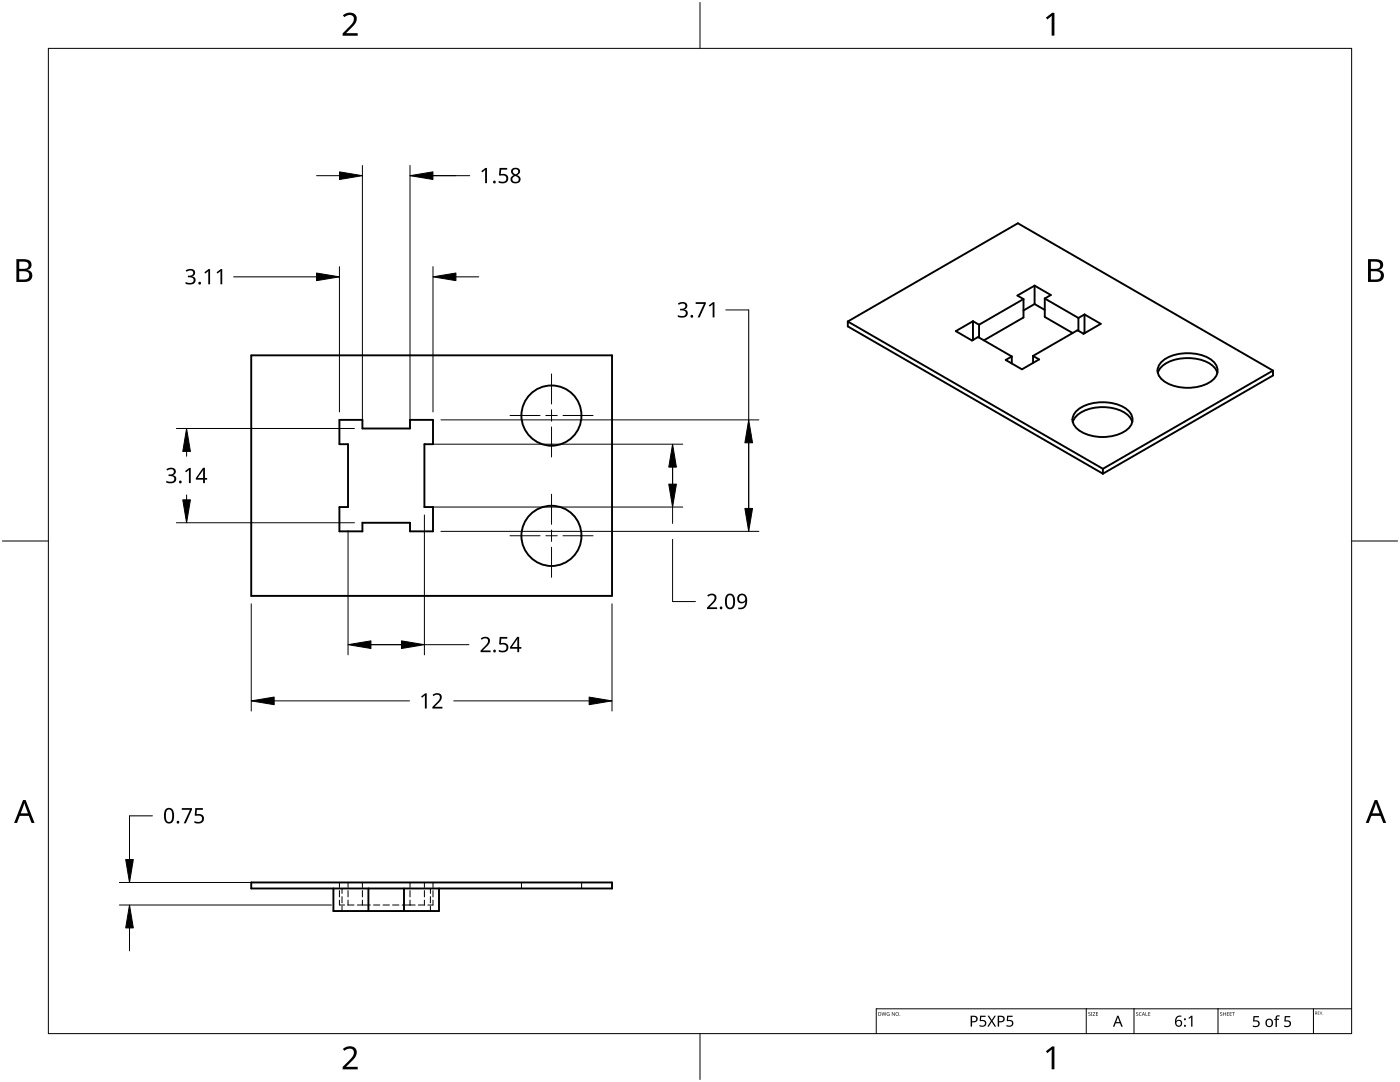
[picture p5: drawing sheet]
<svg xmlns="http://www.w3.org/2000/svg" width="279mm" height="216mm" viewBox="0 0 279 216" stroke-linecap="round" stroke-linejoin="round" font-family="sans-serif">
<g fill="none" stroke="#000" stroke-width=".2">
<path d="M67.7 179.6v1h1.1M67.7 176.1v1M67.7 177.7v1.3M68.3 177.3v1M68.3 178.9v1.3M69.5 176.1v1M69.5 177.7v1.3M69.5 179.6v1M72.3 176.1v1M72.3 177.7v1.3M72.3 179.6v1M81.8 176.1v1"/>
<path d="M81.8 177.7v1.3M81.8 179.6v1M84.7 176.1v1M84.7 177.7v1.3M84.7 179.6v1M85.9 177.3v1M85.9 178.9v1.3M86.4 179.6v1h-1M86.4 176.1v1M86.4 177.7v1.3M104.1 176.1v1.2M116.1 176.1v1.2"/>
<path d="M68.3 180.8v1M69.4 180.6h1.3M71.3 180.6h2.6M74.5 180.6h1.3M76.4 180.6h1.3M78.3 180.6h1.3M80.3 180.6h2.5M84.8 180.6h-1.3M85.9 180.8v1"/>
</g>
<g fill="none" stroke="#000" stroke-width=".38">
<path d="M204.3 59.7v3.7l-7.9 4.5M204.3 59.7l-8.9 5.1M206.5 57l-3.5 2 1.3 .7M206.5 57v3.7M206.5 57l3.2 1.9-1.2 .7M208.5 59.6v3.6l5.6 3.3M208.5 59.6l6.7 3.8M50.1 70.9h72v48h-72zM169.2 64.1l50.9 29.4M169.2 64.1v1l50.9 29.4M169.2 64.1l33.9-19.5 51 29.3M194.2 64.1l1.2 .7"/>
<path d="M194.2 67.8h.1M194.2 64.1v3.7M194.2 67.8l-.3 .1M194.2 64.1l-3.5 2 3.3 1.8 1.2-.7 6.7 3.9M195.4 64.8v2.6M201.9 71.1v1.4M206.2 71l1.2 .7-3.4 2-3.3-1.9 1.2-.7M206.2 71v1.4M206.5 60.7l-2.2 1.2M206.5 60.7l2 1.1M215.2 63.4v2.6M216.4 62.7l-1.2 .7"/>
<path d="M216.4 62.7v3.7M216.4 66.4l-.2 .2M216.4 62.7l3.3 1.9-3.5 2-1.2-.7-8.8 5.1M216.4 66.4l.1 .1M231.1 74.4a5.4 5.4 0 0 1 4.9-2.9 7.7 7.7 0 0 1 6.4 1.9l.6 1M231.8 72.2a8.7 8.7 0 0 1 10.4 0 2.42 2.42 0 0 1-.6 4 8.9 8.9 0 0 1-9.8-.5 2.25 2.25 0 0 1 0-3.5zM254.1 73.9v1l-34 19.6M254.1 73.9l-34 19.6M67.7 83.8h4.6v1.7h9.5v-1.7h4.6v4.8h-1.7v12.6h1.7v4.8h-4.6v-1.7h-9.5v1.7h-4.6v-4.8h1.8v-12.6h-1.8zM214.1 84.2a5.4 5.4 0 0 1 5-2.9 7.7 7.7 0 0 1 6.3 1.9l.6 1M214.9 82a8.7 8.7 0 0 1 10.3 0 2.43 2.43 0 0 1-.6 4 8.8 8.8 0 0 1-9.7-.5 2.25 2.25 0 0 1 0-3.5zM220.1 93.5v1"/>
<path d="M50.1 176.1h72v1.2h-72zM66.5 177.3v4.5h21.1v-4.5M73.5 177.3v4.5M80.6 177.3v4.5"/>
<circle cx="110" cy="82.9" r="6"/>
<circle cx="110" cy="106.9" r="6"/>
</g>
<path d="M216.8 201.3v4.9M226.3 201.3v4.9M243.1 201.3v4.9M262.1 201.3v4.9M269.7 201.3h-94.8v4.9" fill="none" stroke="#000" stroke-width=".2"/>
<g fill="#000">
<path d="M175.9 202l.3 .6 .2-.6 .2 .6 .3-.6-.2 .7-.3-.6-.3 .6zM177 202.1l.5-.1-.3 .1-.2 .2 .3 .3h.2v-.2l-.2-.1h.2v.4l-.5-.1zM178 202l.5 .6 .1-.6v.7l-.5-.6-.1 .6zM195.6 202.7h1.1v.2h-.9v.6a.75 .75 0 0 1 1.1 .8 .75 .75 0 0 1-1.2 .6l-.2-.1v-.3l.2 .1a.51 .51 0 0 0 .9-.3 .51 .51 0 0 0-.8-.5l-.3-.1zM197.1 202.7h.3l.5 .8 .6-.8h.3l-.7 1 .7 1.2h-.3l-.6-1-.6 1h-.3l.8-1.2zM201 202.7h1.1v.2h-.9v.6a.75 .75 0 0 1 1 .8 .75 .75 0 0 1-1.1 .6l-.2-.1v-.3l.2 .1a.51 .51 0 0 0 .9-.3 .51 .51 0 0 0-.8-.5l-.3-.1zM217.2 202h.3l.1 .1a.18 .18 0 0 0-.2 0 .18 .18 0 0 0-.1 .2 .18 .18 0 0 0 .3 0 .23 .23 0 0 1-.1 .4 .23 .23 0 0 1-.3-.1 .18 .18 0 0 0 .3 .1 .18 .18 0 0 0 0-.3l-.3-.2zM217.7 202h.3v.7h-.3zM218.1 202h.5l-.4 .6 .4 .1h-.5l.4-.7zM218.7 202h.4h-.3v.3h.3l-.3 .1v.2l.3 .1h-.4zM226.8 202h.2l.1 .1a.18 .18 0 0 0-.2 0 .18 .18 0 0 0 0 .2 .18 .18 0 0 0 .2 0 .23 .23 0 0 1 0 .4 .23 .23 0 0 1-.4-.1 .18 .18 0 0 0 .3 .1 .18 .18 0 0 0 0-.3l-.2-.2zM227.4 202.1l.2-.1 .2 .1a.29 .29 0 0 0-.4 .2 .29 .29 0 0 0 .4 .3l-.1 .1-.3-.1z"/>
<path d="M228.6 202l.1 .6 .3 .1h-.4zM229.2 202h.4h-.3v.3h.2l-.2 .1v.2l.3 .1h-.4zM237.2 203.1l.6-.4h.2v2.2h-.3v-1.9l-.4 .3zM243.5 202h.3l.1 .1a.18 .18 0 0 0-.3 0 .18 .18 0 0 0 0 .2 .18 .18 0 0 0 .3 0 .23 .23 0 0 1-.1 .4 .23 .23 0 0 1-.3-.1 .18 .18 0 0 0 .2 .1 .18 .18 0 0 0 .1-.3l-.3-.2zM244.1 202l.1 .3h.4v-.3v.7v-.3h-.4l-.1 .3zM244.8 202h.5h-.4v.3h.3l-.3 .1v.2l.4 .1h-.5zM245.4 202h.4h-.3v.3h.3l-.3 .1v.2l.3 .1h-.4zM245.9 202h.5h-.2v.7l-.1-.7zM250.2 202.7h1.1v.3h-.9l-.1 .6a.75 .75 0 0 1 1.1 .7 .75 .75 0 0 1-1.1 .6l-.3-.1v-.2l.3 .1a.51 .51 0 0 0 .8-.3 .51 .51 0 0 0-.7-.6h-.3zM254.7 202.7l.3-.1h.4l-.1 .3-.3-.1-.2 .2v.3h.4v.2h-.4v1.4h-.2v-1.4h-.3l.3-.2zM256.4 202.7h1.1v.3h-.9v.6a.75 .75 0 0 1 1.1 .7 .75 .75 0 0 1-1.2 .6l-.2-.1v-.2l.2 .1a.51 .51 0 0 0 .9-.3 .51 .51 0 0 0-.8-.6h-.3zM263 201.8h.3l-.2 .1v.2h.2l-.2 .1v.2l.2 .1h-.3z"/>
<path d="M263.4 201.8l.2 .6 .3-.6-.2 .7z"/>
<path d="M175.3 202l.5 .1 .1 .3-.2 .2-.4 .1zM175.4 202v.6h.2l.1-.4z"/>
<path d="M178.7 202.3a.37 .37 0 0 1 .7 0 .37 .37 0 0 1-.7 0zM178.8 202.3a.3 .3 0 0 0 .6 0 .3 .3 0 0 0-.6 0z"/>
<path d="M193.7 202.7h.6a.69 .69 0 0 1 .8 .7 .69 .69 0 0 1-.9 .6h-.2v.9h-.3zM194 202.9v.9a.52 .52 0 0 0 .7-.1 .52 .52 0 0 0 0-.7z"/>
<path d="M199.1 202.7h.6a.69 .69 0 0 1 .8 .7 .69 .69 0 0 1-.9 .6h-.2v.9h-.3zM199.4 202.9v.9a.52 .52 0 0 0 .7-.1 .52 .52 0 0 0 0-.7z"/>
<path d="M223 202.7h.2l.9 2.2h-.3l-.3-.7h-.8l-.3 .7h-.3zM223.1 203l-.4 .9h.7z"/>
<path d="M228.2 202l.3 .7-.2-.2h-.2l-.2 .2zM228.2 202.1l-.1 .3h.2z"/>
<path d="M234.8 202.9l.7-.3 .3 .1v.2a.74 .74 0 0 0-1 .8 .69 .69 0 0 1 1 .2 .69 .69 0 0 1-.3 1 .69 .69 0 0 1-.9-.5l-.1-.9zM234.8 204.2a.48 .48 0 0 0 .9 0 .48 .48 0 0 0-.9 0z"/>
<path d="M252.7 203.5a.77 .77 0 0 1 .9-.2 .77 .77 0 0 1 .5 .8 .81 .81 0 0 1-1.1 .8 .81 .81 0 0 1-.3-1.3zM253 203.6l-.2 .5a.52 .52 0 0 0 .6 .6 .52 .52 0 0 0 .4-.7 .48 .48 0 0 0-.3-.5 .48 .48 0 0 0-.5 .1z"/>
<path d="M262.5 201.8h.1a.17 .17 0 0 1 .2 .2 .17 .17 0 0 1-.1 .2l.2 .3-.4-.3v.3zM262.5 201.9v.2h.2v-.2z"/>
<circle cx="179.6" cy="202.6" r=".07"/>
<circle cx="236.5" cy="204.7" r=".2"/>
<circle cx="236.5" cy="203.4" r=".2"/>
<circle cx="264" cy="202.4" r=".06"/>
</g>
<path d="M9.7 9.7h260v196.5h-260z" fill="none" stroke="#000" stroke-width=".2"/>
<path d="M139.7 .5v9.2M.5 108h9.2M269.7 108h9.2M139.7 206.2v9.2" fill="none" stroke="#000" stroke-width=".2"/>
<g fill="#000">
<path d="M68.4 3.1a1.64 1.64 0 0 1 2.8 .4 2.52 2.52 0 0 1-1.2 2.2l-.9 .9h2.3v.5h-3v-.4l1.2-1.2a1.95 1.95 0 0 0 .9-2.2 1.23 1.23 0 0 0-1.8 .1zM208.7 3.5l1.3-.9h.4v4.5h-.5v-4l-.9 .8zM68.4 209.3a1.64 1.64 0 0 1 2.8 .4 2.52 2.52 0 0 1-1.2 2.2l-.9 1h2.3v.5h-3v-.5l1.2-1.2a1.95 1.95 0 0 0 .9-2.1 1.23 1.23 0 0 0-1.8 .1zM208.7 209.8l1.3-1h.4v4.6h-.5v-4l-.9 .7z"/>
<path d="M3.3 51.7h1.3a1.28 1.28 0 0 1 1.7 1.3 1.04 1.04 0 0 1-.9 .9 1.23 1.23 0 0 1 1 1.5 1.23 1.23 0 0 1-1.5 .9h-1.6zM3.8 54.1v1.7h1a.86 .86 0 0 0 1-.9 .86 .86 0 0 0-1.1-.8zM3.8 52.2v1.4h.9a.78 .78 0 0 0 1-.7 .78 .78 0 0 0-1.1-.7z"/>
<path d="M273 51.7h1.3a1.28 1.28 0 0 1 1.7 1.3 1.04 1.04 0 0 1-.8 .9 1.23 1.23 0 0 1 1 1.5 1.23 1.23 0 0 1-1.6 .9h-1.6zM273.6 54.1v1.7h.9a.86 .86 0 0 0 1.1-.9 .86 .86 0 0 0-1.1-.8zM273.6 52.2v1.4h.8a.78 .78 0 0 0 1-.7 .78 .78 0 0 0-1.1-.7z"/>
<path d="M4.6 159.6h.5l1.8 4.6h-.6l-.6-1.4h-1.8l-.5 1.4h-.6zM4.8 160.2l-.7 2.1h1.5z"/>
<path d="M274.3 159.6h.6l1.7 4.6h-.6l-.5-1.4h-1.8l-.6 1.4h-.5zM274.6 160.2l-.7 2.1h1.4z"/>
</g>
<path d="M110.1 74.6v6M101.8 82.9h6M110.1 81.8v2.2M110.1 98.6v6M110.1 85.2v6M111.2 82.9h-2.3M118.4 82.9h-6M101.8 106.9h6M110.1 105.8v2.2M110.1 109.2v6M111.2 106.9h-2.3M118.4 106.9h-6" fill="none" stroke="#000" stroke-width=".2"/>
<g fill="none" stroke="#000" stroke-width=".2">
<path d="M63.2 35.1h4.6M72.3 33v50.9M81.8 33v50.9M93.7 35.1h-11.9M67.7 53.2v29M67.7 55.2h-21.1M86.4 53.2v29M91 55.2h4.6M144.8 61.8h4.6v22M35.2 85.5h35.5M37.2 98.8v.9M37.2 90.1v.9"/>
<path d="M86.3 88.6h50M134.2 93.2v3.4M149.4 88.4v13.1M151.5 83.8h-63.5M35.2 104.3h35.5M69.5 105.9v24.8M84.7 102.8v27.9M86.3 101.2h50M88 106h63.5M134.2 107.6v12.4h4.6M134.2 101.2v3.2M50.1 120.5v21.4"/>
<path d="M54.7 139.9h27M80.1 128.6h-6.1M93.6 128.6h-8.9M117.6 139.9h-27M122.1 120.5v21.4M30.4 162.8h-4.6v13.3M66.2 176.1h-42.4M23.8 180.6h42.4M25.8 185.2v4.5"/>
</g>
<g fill="#000" stroke="#000" stroke-width=".2">
<path d="M67.8 34.3l4.5 .8-4.5 .7zM81.8 35.1l4.6-.8v1.5zM63.2 54.5l4.5 .7-4.5 .8zM86.4 55.2l4.6-.7v1.5zM37.2 85.5l.8 4.6h-1.5zM36.5 99.7h1.5l-.8 4.6zM134.2 88.6l.8 4.6h-1.5zM133.5 96.6h1.5l-.8 4.6zM149.4 83.8l.8 4.6h-1.5zM148.7 101.5h1.5l-.8 4.5zM69.5 128.6l4.5-.7v1.5zM80.1 127.9l4.6 .7-4.6 .8z"/>
<path d="M117.6 139.1l4.5 .8-4.5 .7zM50.1 139.9l4.6-.8v1.5zM25.1 171.5h1.5l-.8 4.6zM25.8 180.6l.8 4.6h-1.5z"/>
</g>
<g fill="#000">
<path d="M96.1 34.1l.8-.6h.3v3h-.4v-2.6l-.6 .5zM99.7 33.5h1.5v.4h-1.2l-.1 .8a1.02 1.02 0 0 1 1.5 .9 1.02 1.02 0 0 1-1.3 1l-.6-.2v-.3a.88 .88 0 0 0 1 .2 .88 .88 0 0 0 .5-.8 .85 .85 0 0 0-1.2-.4l-.2-.2zM37.1 54a1.09 1.09 0 0 1 1-.4 1.09 1.09 0 0 1 .8 .8 .74 .74 0 0 1-.6 .8 .81 .81 0 0 1 .8 .8 .81 .81 0 0 1-1 .8l-1.1-.2v-.3a1.08 1.08 0 0 0 1.6-.3 .62 .62 0 0 0-.8-.7h-.3v-.3a.7 .7 0 0 0 .8 0 .7 .7 0 0 0 .2-.8 .89 .89 0 0 0-1.3 0zM40.8 54.3l.8-.6h.3v3h-.3v-2.6l-.6 .5zM43.2 54.3l.8-.6h.4v3h-.4v-2.6l-.6 .5zM135.3 60.6a1.06 1.06 0 0 1 1.1-.4 1.06 1.06 0 0 1 .8 1l-.2 .3-.5 .2a.82 .82 0 0 1 .8 .9 .82 .82 0 0 1-.9 .8l-1.1-.2v-.3a1.08 1.08 0 0 0 1.6-.3 .62 .62 0 0 0-.9-.7h-.3v-.3a.7 .7 0 0 0 .8 0 .7 .7 0 0 0 .2-.8 .89 .89 0 0 0-1.2 0zM138.8 60.3h2.1v.3l-1.3 2.7h-.4l1.3-2.7h-1.7zM141.5 60.9l.8-.6h.3v3h-.4v-2.6l-.6 .5zM33.2 93.6a1.09 1.09 0 0 1 1.1-.3 1.09 1.09 0 0 1 .8 .8 .74 .74 0 0 1-.6 .7 .81 .81 0 0 1 .7 .9 .81 .81 0 0 1-.9 .7l-1.1-.1v-.4a1.08 1.08 0 0 0 1.6-.2 .62 .62 0 0 0-.9-.7h-.3v-.3a.7 .7 0 0 0 .8-.1 .7 .7 0 0 0 .3-.7 .89 .89 0 0 0-1.3 0zM36.9 94l.9-.6h.3v3h-.4v-2.6l-.6 .5zM95.9 127.4a1.01 1.01 0 0 1 1.2-.4 1.01 1.01 0 0 1 .7 1.1l-.3 .5-1.1 1.2h1.5v.3h-2v-.3l1.1-1.1a.72 .72 0 0 0 .4-.7 .72 .72 0 0 0-.4-.6l-.9 .3zM99.7 127.1h1.5v.3h-1.2v.9a1.02 1.02 0 0 1 1.5 .9 1.02 1.02 0 0 1-1.4 1l-.6-.2v-.3a.88 .88 0 0 0 1 .2 .88 .88 0 0 0 .6-.8 .85 .85 0 0 0-1.3-.5l-.2-.1z"/>
<path d="M141.1 118.8a1.01 1.01 0 0 1 1.2-.4 1.01 1.01 0 0 1 .7 1.1l-.3 .5-1.1 1.2h1.5v.3h-2v-.3l1.1-1.1a.72 .72 0 0 0 .4-.7 .72 .72 0 0 0-.4-.6l-.9 .3zM84 139l.9-.7h.3v3.1h-.4v-2.7l-.6 .5zM86.3 138.7a1.01 1.01 0 0 1 1.2-.4 1.01 1.01 0 0 1 .7 1l-.3 .6-1.1 1.1h1.5v.4h-2v-.3l1.1-1.1a.72 .72 0 0 0 .4-.7 .72 .72 0 0 0-.4-.7l-.9 .3zM36.3 161.2h2v.3l-1.2 2.8h-.4l1.2-2.7h-1.6zM39 161.2h1.5v.4h-1.2l-.1 .9 .5-.1a.99 .99 0 0 1 1 1.2 .99 .99 0 0 1-1.4 .7l-.5-.1v-.4a.88 .88 0 0 0 1 .2 .88 .88 0 0 0 .5-.8 .85 .85 0 0 0-1.3-.4l-.1-.1z"/>
<path d="M102.1 33.8l.8-.3a.75 .75 0 0 1 .9 .5 .75 .75 0 0 1-.6 .9 .87 .87 0 0 1 .7 1.2 .87 .87 0 0 1-1.2 .5 .82 .82 0 0 1-.8-.8 .82 .82 0 0 1 .6-.8l-.1-.1a.77 .77 0 0 1-.3-1.1zM102.2 35.8a.65 .65 0 0 0 1.3 0 .65 .65 0 0 0-1.3 0zM102.4 34.3a.51 .51 0 0 0 1 0 .51 .51 0 0 0-1 0z"/>
<path d="M40.5 93.3h.4v2.1h.4v.3h-.4v.7h-.4v-.7h-1.4v-.3zM40.5 93.7l-1.1 1.7h1.1z"/>
<path d="M147.4 118.7a1.11 1.11 0 0 1 1.3 0 1.11 1.11 0 0 1 .4 1.3 1.38 1.38 0 0 1-1.8 1.5v-.3a1.01 1.01 0 0 0 1.1-.2 1.01 1.01 0 0 0 .3-1 .94 .94 0 0 1-1.4 .1 .94 .94 0 0 1 .1-1.4zM147.4 119.4a.7 .7 0 0 0 1.4 0 .7 .7 0 0 0-1.4 0z"/>
<path d="M103.2 127.1h.4v2h.4v.3h-.4v.7h-.4v-.7h-1.4v-.3zM103.2 127.5l-1 1.6h1z"/>
<path d="M145.1 118.7a1.05 1.05 0 0 1 1.2-.1 1.05 1.05 0 0 1 .4 1.2 1.28 1.28 0 0 1-1.1 1.8 1.37 1.37 0 0 1-.9-1.8l.1-.8zM145.3 118.9a2.23 2.23 0 0 0 .1 2.3 .68 .68 0 0 0 .8-.1 .68 .68 0 0 0 .1-.8 1.17 1.17 0 0 0-.6-1.5z"/>
<path d="M33.1 161.4a1.05 1.05 0 0 1 1.2 0 1.05 1.05 0 0 1 .4 1.2v.2a1.18 1.18 0 0 1-1.1 1.5 1.37 1.37 0 0 1-.9-1.7l.2-.8zM33.3 161.7a1.88 1.88 0 0 0 .3 2.3 .71 .71 0 0 0 .8-.9 1.17 1.17 0 0 0-.7-1.6z"/>
<circle cx="98.7" cy="36.3" r=".28"/>
<circle cx="39.9" cy="56.5" r=".28"/>
<circle cx="138.1" cy="63.1" r=".28"/>
<circle cx="36" cy="96.2" r=".28"/>
<circle cx="98.7" cy="129.9" r=".28"/>
<circle cx="143.9" cy="121.3" r=".28"/>
<circle cx="35.5" cy="164.1" r=".28"/>
</g>
</svg>
